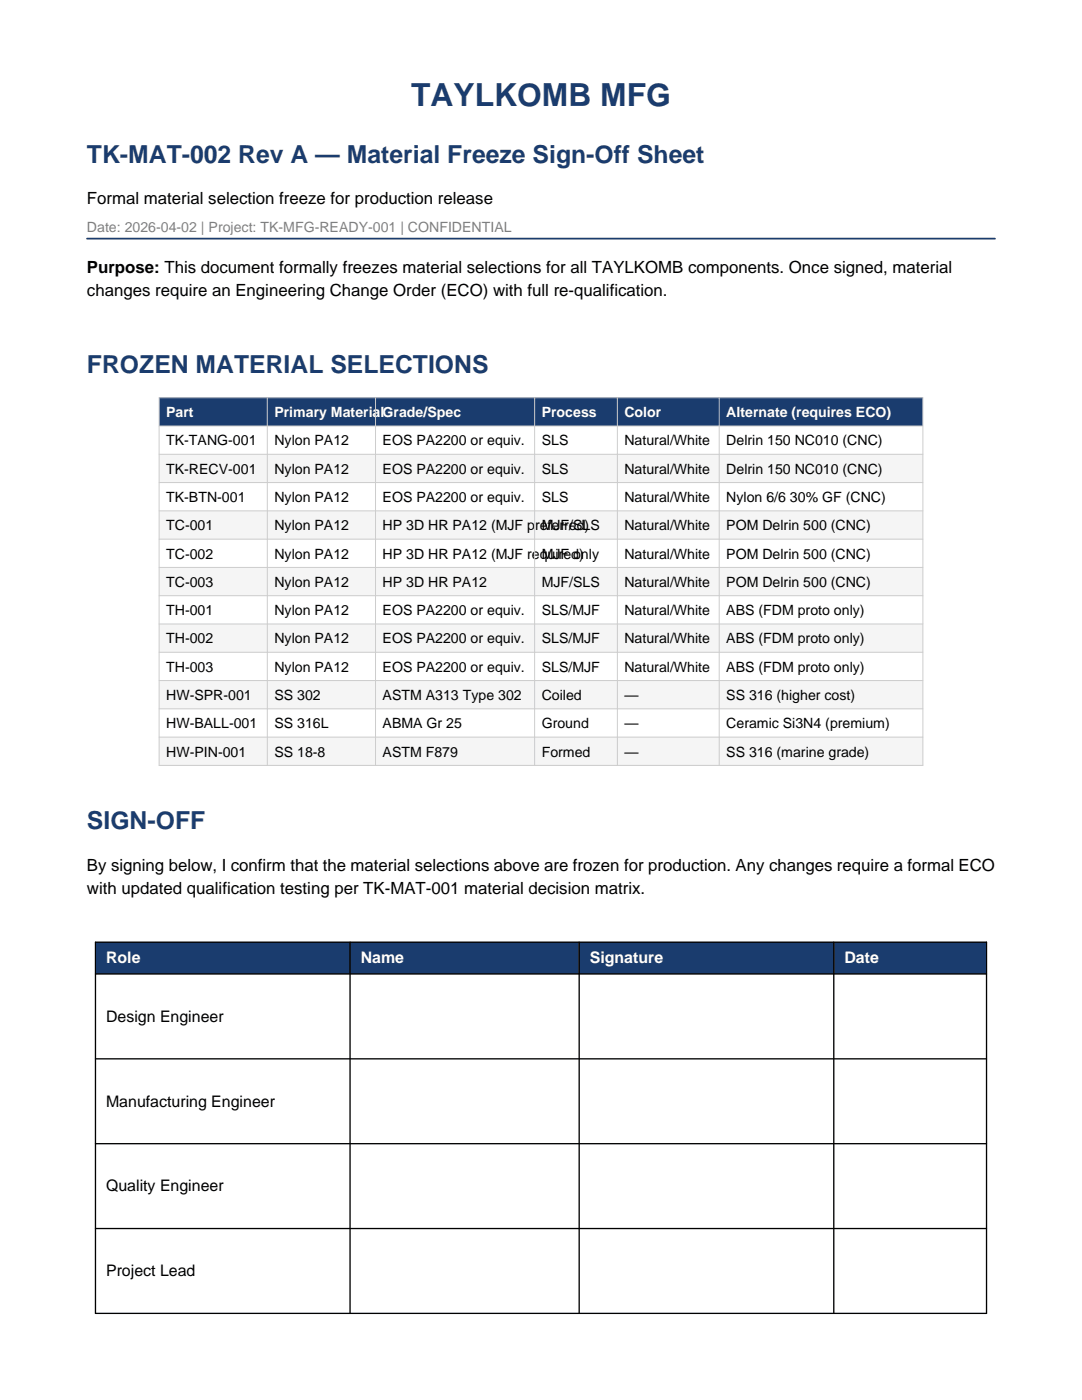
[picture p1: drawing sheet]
<svg xmlns="http://www.w3.org/2000/svg" width="216mm" height="279mm" viewBox="0 0 216 279" stroke-linecap="round" stroke-linejoin="round" font-family="sans-serif">
<defs><g id="words">
<text font-size="6.3" fill="#1a3c6e" x="82" y="21.2">TAYLKOMB MFG</text>
<g font-size="4.9" fill="#1a3c6e">
<text x="17.4" y="32.5">TK-MAT-002 Rev A — Material Freeze Sign-Off Sheet</text>
<text x="17.4" y="74.4">FROZEN MATERIAL SELECTIONS</text>
<text x="17.4" y="165.5">SIGN-OFF</text>
</g>
<g font-size="3.4">
<text x="17.4" y="40.7">Formal material selection freeze for production release</text>
<text x="17.4" y="54.5">Purpose: This document formally freezes material selections for all TAYLKOMB components. Once signed, material</text>
<text x="17.4" y="59.1">changes require an Engineering Change Order (ECO) with full re-qualification.</text>
<text x="17.4" y="173.7">By signing below, I confirm that the material selections above are frozen for production. Any changes require a formal ECO</text>
<text x="17.4" y="178.3">with updated qualification testing per TK-MAT-001 material decision matrix.</text>
</g>
<g font-size="3.2" fill="#fff">
<text x="21.2" y="192.3">Role</text>
<text x="72" y="192.3">Name</text>
<text x="117.7" y="192.3">Signature</text>
<text x="168.5" y="192.3">Date</text>
</g>
<g font-size="3.2">
<text x="21.2" y="203.9">Design Engineer</text>
<text x="21.2" y="220.8">Manufacturing Engineer</text>
<text x="21.2" y="237.8">Quality Engineer</text>
<text x="21.2" y="254.7">Project Lead</text>
</g>
<text font-size="2.8" fill="#808080" x="17.4" y="46.2">Date: 2026-04-02 | Project: TK-MFG-READY-001 | CONFIDENTIAL</text>
<g font-size="2.8" fill="#fff">
<text x="33.2" y="83.3">Part</text>
<text x="54.8" y="83.3">Primary MaterialGrade/Spec</text>
<text x="108.1" y="83.3">Process</text>
<text x="124.6" y="83.3">Color</text>
<text x="144.9" y="83.3">Alternate (requires ECO)</text>
</g>
<g font-size="2.8">
<text x="33.2" y="88.9">TK-TANG-001</text>
<text x="54.8" y="88.9">Nylon PA12</text>
<text x="76.3" y="88.9">EOS PA2200 or equiv.</text>
<text x="108.1" y="88.9">SLS</text>
<text x="124.6" y="88.9">Natural/White</text>
<text x="144.9" y="88.9">Delrin 150 NC010 (CNC)</text>
<text x="33.2" y="94.5">TK-RECV-001</text>
<text x="54.8" y="94.5">Nylon PA12</text>
<text x="76.3" y="94.5">EOS PA2200 or equiv.</text>
<text x="108.1" y="94.5">SLS</text>
<text x="124.6" y="94.5">Natural/White</text>
<text x="144.9" y="94.5">Delrin 150 NC010 (CNC)</text>
<text x="33.2" y="100.2">TK-BTN-001</text>
<text x="54.8" y="100.2">Nylon PA12</text>
<text x="76.3" y="100.2">EOS PA2200 or equiv.</text>
<text x="108.1" y="100.2">SLS</text>
<text x="124.6" y="100.2">Natural/White</text>
<text x="144.9" y="100.2">Nylon 6/6 30% GF (CNC)</text>
<text x="33.2" y="105.8">TC-001</text>
<text x="54.8" y="105.8">Nylon PA12</text>
<text x="76.3" y="105.8">HP 3D HR PA12 (MJF preferred)</text>
<text x="108.1" y="105.8">MJF/SLS</text>
<text x="124.6" y="105.8">Natural/White</text>
<text x="144.9" y="105.8">POM Delrin 500 (CNC)</text>
<text x="33.2" y="111.5">TC-002</text>
<text x="54.8" y="111.5">Nylon PA12</text>
<text x="76.3" y="111.5">HP 3D HR PA12 (MJF required)</text>
<text x="108.1" y="111.5">MJF only</text>
<text x="124.6" y="111.5">Natural/White</text>
<text x="144.9" y="111.5">POM Delrin 500 (CNC)</text>
<text x="33.2" y="117.1">TC-003</text>
<text x="54.8" y="117.1">Nylon PA12</text>
<text x="76.3" y="117.1">HP 3D HR PA12</text>
<text x="108.1" y="117.1">MJF/SLS</text>
<text x="124.6" y="117.1">Natural/White</text>
<text x="144.9" y="117.1">POM Delrin 500 (CNC)</text>
<text x="33.2" y="122.8">TH-001</text>
<text x="54.8" y="122.8">Nylon PA12</text>
<text x="76.3" y="122.8">EOS PA2200 or equiv.</text>
<text x="108.1" y="122.8">SLS/MJF</text>
<text x="124.6" y="122.8">Natural/White</text>
<text x="144.9" y="122.8">ABS (FDM proto only)</text>
<text x="33.2" y="128.4">TH-002</text>
<text x="54.8" y="128.4">Nylon PA12</text>
<text x="76.3" y="128.4">EOS PA2200 or equiv.</text>
<text x="108.1" y="128.4">SLS/MJF</text>
<text x="124.6" y="128.4">Natural/White</text>
<text x="144.9" y="128.4">ABS (FDM proto only)</text>
<text x="33.2" y="134.1">TH-003</text>
<text x="54.8" y="134.1">Nylon PA12</text>
<text x="76.3" y="134.1">EOS PA2200 or equiv.</text>
<text x="108.1" y="134.1">SLS/MJF</text>
<text x="124.6" y="134.1">Natural/White</text>
<text x="144.9" y="134.1">ABS (FDM proto only)</text>
<text x="33.2" y="139.7">HW-SPR-001</text>
<text x="54.8" y="139.7">SS 302</text>
<text x="76.3" y="139.7">ASTM A313 Type 302</text>
<text x="108.1" y="139.7">Coiled</text>
<text x="124.6" y="139.7">—</text>
<text x="144.9" y="139.7">SS 316 (higher cost)</text>
<text x="33.2" y="145.3">HW-BALL-001</text>
<text x="54.8" y="145.3">SS 316L</text>
<text x="76.3" y="145.3">ABMA Gr 25</text>
<text x="108.1" y="145.3">Ground</text>
<text x="124.6" y="145.3">—</text>
<text x="144.9" y="145.3">Ceramic Si3N4 (premium)</text>
<text x="33.2" y="151">HW-PIN-001</text>
<text x="54.8" y="151">SS 18-8</text>
<text x="76.3" y="151">ASTM F879</text>
<text x="108.1" y="151">Formed</text>
<text x="124.6" y="151">—</text>
<text x="144.9" y="151">SS 316 (marine grade)</text>
</g>
</g></defs>
<path d="M17.4 47.6h181.1" fill="none" stroke="#1a3c6e" stroke-width=".35"/>
<path d="M31.7 79.4h152.4v5.6h-152.4z" fill-rule="evenodd" fill="#1a3c6e"/>
<g fill="#f5f5f5">
<path d="M31.7 90.7h152.4v5.6h-152.4z" fill-rule="evenodd"/>
<path d="M31.7 102h152.4v5.6h-152.4z" fill-rule="evenodd"/>
<path d="M31.7 113.2h152.4v5.7h-152.4z" fill-rule="evenodd"/>
<path d="M31.7 124.5h152.4v5.7h-152.4z" fill-rule="evenodd"/>
<path d="M31.7 135.8h152.4v5.7h-152.4z" fill-rule="evenodd"/>
<path d="M31.7 147.1h152.4v5.7h-152.4z" fill-rule="evenodd"/>
</g>
<g fill="none" stroke="#ccc" stroke-width=".2">
<path d="M31.7 79.4h152.4v73.4h-152.4zM53.3 79.4v73.4M74.9 79.4v73.4M106.7 79.4v73.4M123.2 79.4v73.4M143.5 79.4v73.4M31.7 85h152.4M31.7 90.7h152.4M31.7 96.3h152.4M31.7 102h152.4M31.7 107.6h152.4M31.7 113.2h152.4"/>
<path d="M31.7 118.9h152.4M31.7 124.5h152.4M31.7 130.2h152.4M31.7 135.8h152.4M31.7 141.5h152.4M31.7 147.1h152.4"/>
</g>
<path d="M19 188h177.8v6.4h-177.8z" fill-rule="evenodd" fill="#1a3c6e"/>
<path d="M19 188h177.8v74.1h-177.8zM19 194.4h177.8M69.8 188v74.1M115.6 188v74.1M166.4 188v74.1M19 211.3h177.8M19 228.2h177.8M19 245.2h177.8" fill="none" stroke="#000" stroke-width=".26"/>
<use href="#words"/>
</svg>
